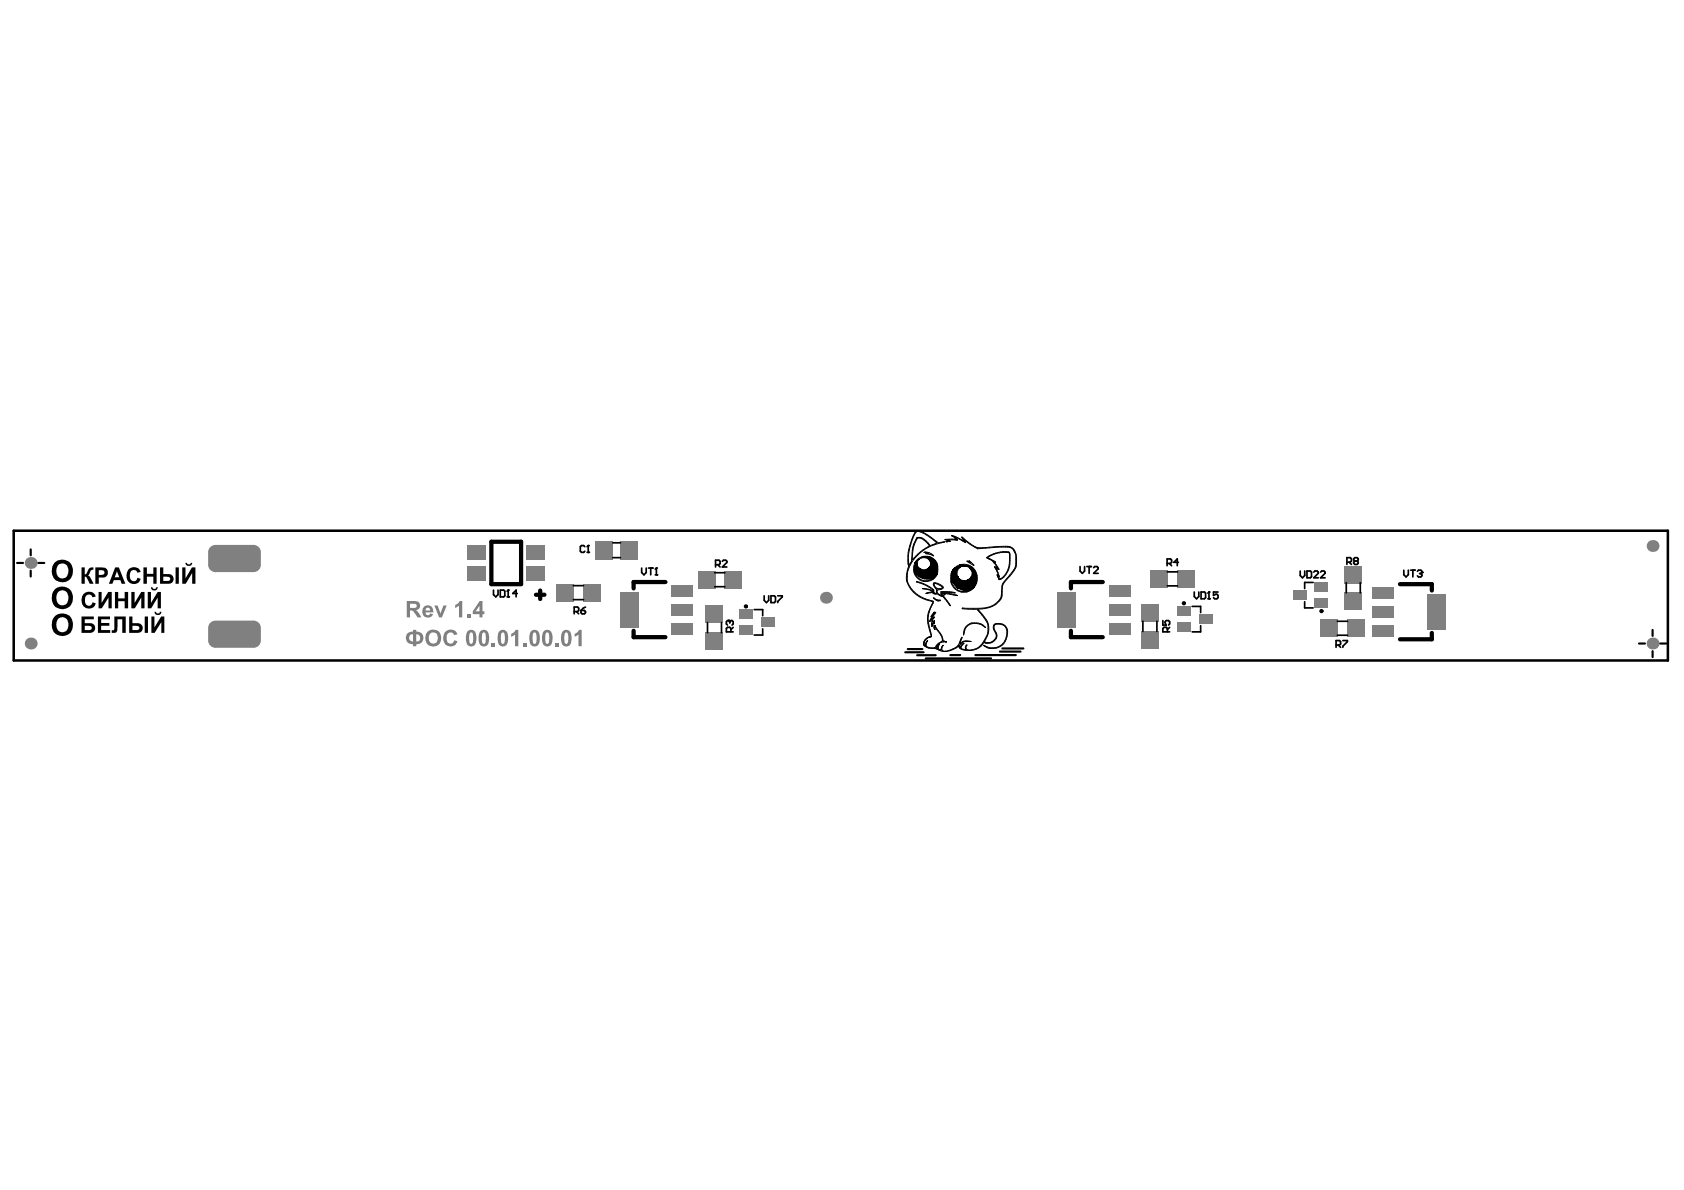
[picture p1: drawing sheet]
<svg xmlns="http://www.w3.org/2000/svg" width="297mm" height="210mm" viewBox="0 0 297 210" stroke-linecap="round" stroke-linejoin="round" font-family="sans-serif">
<path d="M2.4 93.6h291.8v22.9h-291.8z" fill="none" stroke="#000" stroke-width=".45"/>
<g fill="#808080">
<path d="M76.6 106.8h.6l.5 1.4 .5-1.4h.6l-.8 2.1h-.5z"/>
<path d="M80.3 106.7l.6-.3 .2-.4h.4v2.9h-.5v-2.1l-.7 .4z"/>
<path d="M82.5 108.3h.5v.6h-.5z"/>
<path d="M78.4 111.6a1.27 1.27 0 0 1 1.2-.5 1.27 1.27 0 0 1 1.1 .8l-.6 .1a.7 .7 0 0 0-.9-.4 .7 .7 0 0 0-.4 .9v.1a.72 .72 0 0 0 .8 .9l.3-.2 .2-.4 .6 .2v.1a1.34 1.34 0 0 1-1.8 .7 1.34 1.34 0 0 1-.6-1.8z"/>
<path d="M86.8 113.4h.5v.6h-.5z"/>
<path d="M90.2 111.8l.4-.2 .4-.5h.4v2.9h-.5v-2.1l-.7 .4z"/>
<path d="M92.4 113.4h.5v.6h-.5z"/>
<path d="M98 113.4h.5v.6h-.5z"/>
<path d="M101.4 111.8l.4-.2 .3-.5h.5v2.9h-.6v-2.1l-.6 .4z"/>
<path d="M71.8 106h1.2a.83 .83 0 0 1 1.1 .7 .83 .83 0 0 1-.7 .9l.4 .4 .5 .9h-.6l-.7-1-.4-.2h-.3v1.2h-.5zM72.3 106.5v.7h.7a.38 .38 0 0 0 .5-.4 .55 .55 0 0 0-.7-.3z"/>
<path d="M74.8 107l.4-.2a.99 .99 0 0 1 1.2 1.2h-1.3a.41 .41 0 0 0 .3 .5 .41 .41 0 0 0 .5-.3l.5 .1a1.04 1.04 0 0 1-1.5 .4 1.04 1.04 0 0 1-.2-1.5zM75.2 107.3l-.1 .4h.8a.46 .46 0 0 0-.5-.5z"/>
<path d="M84.6 106h.5v1.8h.3v.5h-.3v.6h-.5v-.6h-1.2v-.5zM84.6 106.8l-.7 1h.7z"/>
<path d="M71.8 111.8l.4-.3 .7-.1v-.3h.5v.3h.3a1.11 1.11 0 0 1 1 1.3 1.11 1.11 0 0 1-1.3 .9v.4h-.5v-.4h-.2a1.12 1.12 0 0 1-1-.6 1.12 1.12 0 0 1 .1-1.2zM73.4 111.9l.1 1.3a.65 .65 0 0 0 .6-.7 .65 .65 0 0 0-.7-.6zM72.3 112.1a.69 .69 0 0 0-.1 .7 .69 .69 0 0 0 .7 .4v-1.3z"/>
<path d="M75.4 111.5l.5-.4a1.46 1.46 0 0 1 1.7 .5 1.46 1.46 0 0 1 0 1.7 1.42 1.42 0 0 1-1.8 .6 1.42 1.42 0 0 1-.7-1.8zM75.8 111.9l-.2 .8a.84 .84 0 0 0 .9 .8 1.03 1.03 0 0 0 .7-.9 1.03 1.03 0 0 0-.7-1h-.5z"/>
<path d="M82.4 111.4l.5-.3h.3a1.15 1.15 0 0 1 .8 1.3v.5a.91 .91 0 0 1-.9 1.1 .91 .91 0 0 1-.9-1v-1zM82.9 111.6l-.2 .6 .1 .8a.47 .47 0 0 0 .3 .6l.2-.1 .1-.3v-1.1a.35 .35 0 0 0-.1-.5 .35 .35 0 0 0-.4 0z"/>
<path d="M84.7 111.4l.4-.3 .7 .1a2.07 2.07 0 0 1 0 2.8h-.1a.94 .94 0 0 1-1.3-1.2v-.6zM85.1 111.7l-.1 .5 .1 1.1a.33 .33 0 0 0 .4 .3 .33 .33 0 0 0 .2-.5v-.8a.53 .53 0 0 0-.4-.7z"/>
<path d="M88 111.4l.5-.3h.3a1.15 1.15 0 0 1 .8 1.3v.5a.91 .91 0 0 1-.9 1.1 .91 .91 0 0 1-.9-1v-1zM88.5 111.6l-.2 .7 .1 .7a.47 .47 0 0 0 .2 .6l.3-.1 .1-.3v-1.1a.35 .35 0 0 0-.1-.5 .35 .35 0 0 0-.4 0z"/>
<path d="M93.6 111.4l.5-.3h.3a1.15 1.15 0 0 1 .8 1.3v.5a.91 .91 0 0 1-.9 1.1 .91 .91 0 0 1-.9-1v-1zM94.1 111.6l-.2 .7 .1 .7a.47 .47 0 0 0 .2 .6l.3-.1 .1-.3v-1.1a.35 .35 0 0 0-.1-.5 .35 .35 0 0 0-.4 0z"/>
<path d="M95.9 111.4l.4-.3 .6 .1a2.07 2.07 0 0 1 0 2.8 .94 .94 0 0 1-1.3-1.2v-.6zM96.3 111.7l-.1 .5 .1 1.1a.33 .33 0 0 0 .4 .3 .33 .33 0 0 0 .2-.5v-.8a.53 .53 0 0 0-.4-.7z"/>
<path d="M99.2 111.4l.5-.3h.3a1.15 1.15 0 0 1 .8 1.3v.5a.91 .91 0 0 1-.9 1.1 .91 .91 0 0 1-.9-1v-1zM99.7 111.6l-.2 .7 .1 .7a.47 .47 0 0 0 .2 .6l.3-.1 .1-.3v-1.1a.35 .35 0 0 0-.1-.5 .35 .35 0 0 0-.4 0z"/>
<path d="M44.7 109.5v1.2zM44.7 109.5a1.27 1.27 0 0 1 1.3 1.2h-1.3z"/>
<path d="M36.7 110.7h1.3zM37 110l.6-.5h.4v1.2h-1.3z"/>
<path d="M38 113v1.3zM36.7 113h1.3v1.3a1.27 1.27 0 0 1-1.3-1.3z"/>
<path d="M44.7 113h1.3zM44.7 113h1.3a1.27 1.27 0 0 1-1.3 1.3z"/>
<path d="M44.7 96.1v1.3zM44.7 96.1a1.27 1.27 0 0 1 1.3 1.3h-1.3z"/>
<path d="M36.7 97.4h1.3zM37 96.6l.6-.4 .4-.1v1.3h-1.3z"/>
<path d="M38 99.6v1.3zM36.7 99.6h1.3v1.3a1.27 1.27 0 0 1-1.3-1.3z"/>
<path d="M44.7 99.6h1.3zM44.7 99.6h1.3a1.27 1.27 0 0 1-1.3 1.3z"/>
<circle cx="5.4" cy="113.5" r="1.05"/>
<circle cx="291.5" cy="113.5" r="1.05"/>
<circle cx="5.4" cy="99.3" r="1.05"/>
<circle cx="291.5" cy="96.3" r="1.05"/>
<circle cx="145.7" cy="105.4" r="1.05"/>
</g>
<g fill="#808080">
<path d="M134.2 108.9h2.4v1.7h-2.4z" fill-rule="evenodd"/>
<path d="M231.9 105.6h2.4v1.6h-2.4z" fill-rule="evenodd"/>
<path d="M231.9 102.7h2.4v1.7h-2.4z" fill-rule="evenodd"/>
<path d="M118.5 109.8h3.7v2.1h-3.7z" fill-rule="evenodd"/>
<path d="M118.5 106.5h3.7v2.1h-3.7z" fill-rule="evenodd"/>
<path d="M130.4 110.4h2.4v1.6h-2.4z" fill-rule="evenodd"/>
<path d="M130.4 107.5h2.4v1.7h-2.4z" fill-rule="evenodd"/>
<path d="M228.1 104.2h2.4v1.6h-2.4z" fill-rule="evenodd"/>
<path d="M82.4 96.2h3.3v2.5h-3.3z" fill-rule="evenodd"/>
<path d="M82.4 99.9h3.3v2.5h-3.3z" fill-rule="evenodd"/>
<path d="M92.9 96.2h3.3v2.5h-3.3z" fill-rule="evenodd"/>
<path d="M92.9 99.9h3.3v2.5h-3.3z" fill-rule="evenodd"/>
<path d="M105 95.4h3.1v3.3h-3.1z" fill-rule="evenodd"/>
<path d="M124.5 111.5h3.1v3.1h-3.1z" fill-rule="evenodd"/>
<path d="M124.5 106.9h3.1v3h-3.1z" fill-rule="evenodd"/>
<path d="M127.7 100.7h3.1v3.1h-3.1z" fill-rule="evenodd"/>
<path d="M201.3 111.3h3.1v3h-3.1z" fill-rule="evenodd"/>
<path d="M201.3 106.6h3.1v3.1h-3.1z" fill-rule="evenodd"/>
<path d="M202.9 100.6h3.1v3h-3.1z" fill-rule="evenodd"/>
<path d="M211.4 108.4h2.4v1.6h-2.4z" fill-rule="evenodd"/>
<path d="M237.6 109.3h3.1v3.1h-3.1z" fill-rule="evenodd"/>
<path d="M232.9 109.3h3.1v3.1h-3.1z" fill-rule="evenodd"/>
<path d="M237.2 99.8h3v3.1h-3z" fill-rule="evenodd"/>
<path d="M251.7 104.8h3.3v6.2h-3.3z" fill-rule="evenodd"/>
<path d="M102.8 103h3.1v3.1h-3.1z" fill-rule="evenodd"/>
<path d="M118.5 103.1h3.7v2.1h-3.7z" fill-rule="evenodd"/>
<path d="M186.5 104.4h3.3v6.3h-3.3z" fill-rule="evenodd"/>
<path d="M237.2 104.5h3v3h-3z" fill-rule="evenodd"/>
<path d="M207.6 109.8h2.4v1.7h-2.4z" fill-rule="evenodd"/>
<path d="M195.6 109.8h3.8v2.1h-3.8z" fill-rule="evenodd"/>
<path d="M207.6 107h2.4v1.6h-2.4z" fill-rule="evenodd"/>
<path d="M195.6 106.5h3.8v2.1h-3.8z" fill-rule="evenodd"/>
<path d="M242.1 110.2h3.7v2.1h-3.7z" fill-rule="evenodd"/>
<path d="M242.1 106.9h3.7v2.1h-3.7z" fill-rule="evenodd"/>
<path d="M242.1 103.5h3.7v2.1h-3.7z" fill-rule="evenodd"/>
<path d="M36.7 110.7l1.3-1.2h6.7l1.3 1.2v2.3l-1.3 1.3h-6.7l-1.3-1.3z" fill-rule="evenodd"/>
<path d="M36.7 97.4l1.3-1.3h6.7l1.3 1.3v2.2l-1.3 1.3h-6.7l-1.3-1.3z" fill-rule="evenodd"/>
<path d="M109.5 95.4h3v3.3h-3z" fill-rule="evenodd"/>
<path d="M123.1 100.7h3.1v3.1h-3.1z" fill-rule="evenodd"/>
<path d="M207.6 100.6h3.1v3h-3.1z" fill-rule="evenodd"/>
<path d="M98.2 103h3v3.1h-3z" fill-rule="evenodd"/>
<path d="M109.4 104.4h3.3v6.3h-3.3z" fill-rule="evenodd"/>
<path d="M195.6 103.1h3.8v2.1h-3.8z" fill-rule="evenodd"/>
</g>
<g fill="none" stroke="#000" stroke-width=".38">
<path d="M3 99.3h1.1M5.4 96.9v1.1M6.8 99.3h1M5.4 100.6v1.1M159.7 115.1h3.2M160.1 114.5h2.6M161.8 115.6h3.2M163.3 116.1h11.5M167.6 115.5h1.8M172 115.5h7.2M176.4 114.9h3.6M176.8 114.4h3.7"/>
<path d="M289.1 113.5h1.1M291.5 111.1v1.1M291.5 114.9v1M292.8 113.5h1.1"/>
</g>
<path d="M86.7 95.6h5.2v7.4h-5.2zM94.5 104.9h1.5M95.3 104.2v1.5M111.8 111.3v1.1h5.6M117.4 102.7h-5.6v1.1M188.9 111.3v1.1h5.6M194.5 102.7h-5.6v1.1M246.9 103h5.7v1.2M252.6 111.6v1.2h-5.7" fill="none" stroke="#000" stroke-width=".75"/>
<g fill="none" stroke="#000" stroke-width=".3">
<path d="M103.2 96.4l-.2-.2h-.4l-.2 .2v.8l.2 .2h.4l.2-.2M103.6 97.4h.4M103.8 96.2h.1M103.8 96.2v1.2M103.8 96.2l-.2 .2M108.1 98.4h1.3M108.1 95.7h1.3M126.2 99.6h.6l.2-.2v-.4l-.2-.2h-.6v1.2M126.6 99.6l.4 .4M127.4 99l.2-.2h.4l.2 .2v.2l-.8 .8h.8M190.5 99.9v.8l.4 .4 .4-.4v-.8M191.7 99.9h.8"/>
<path d="M192.1 99.9v1.2M205.9 99.4h.6l.2-.2v-.4l-.2-.2h-.6v1.2M206.3 99.4l.4 .4M207.9 99.2h-.8l.6-.6v1.2M237.6 99.2h.6l.2-.2v-.4l-.2-.2h-.6v1.2M238 99.2l.4 .4M239 99l-.2-.2v-.2l.2-.2h.4l.2 .2v.2l-.2 .2M239 99l-.2 .2v.2l.2 .2h.4l.2-.2v-.2l-.2-.2M239 99h.4M87 104.1v.8l.4 .4 .4-.4v-.8M88.2 104.1h.6l.2 .2v.8l-.2 .2h-.6zM89.4 105.3h.4"/>
<path d="M89.6 104.1h.1M89.6 104.1v1.2M89.6 104.1l-.2 .2M91.2 104.7h-.8l.6-.6v1.2M101.1 105.8h1.8M101.1 103.3h1.8M101.3 107.9h.6l.2-.2v-.4l-.2-.2h-.6v1.2M101.7 107.9l.4 .4M102.5 107.7h.6l.2 .2v.2l-.2 .2h-.4l-.2-.2zM103.3 107.1l-.8 .6M113.2 100.2v.8l.4 .4 .4-.4v-.8M114.4 100.2h.8"/>
<path d="M114.8 100.2v1.2M115.6 101.4h.4M115.8 100.2h.1M115.8 100.2v1.2M115.8 100.2l-.2 .2M124.8 109.8v1.8M126.1 103.5h1.8M126.1 101h1.8M127.3 109.8v1.8M128.5 109.5h.1M128.5 109.5h-.2l-.2 .2v.4l.2 .2M128.5 109.5l.2 .2"/>
<path d="M128.7 109.7l.2-.2h.2l.2 .2v.4l-.2 .2M128.7 109.7v.2M128.9 111.5v-.6l-.2-.2h-.4l-.2 .2v.6h1.2M129.3 110.7l-.4 .4M133 107.5h1.5v1.1M134.5 110.9v1.1h-1.5M134.8 105.1v.8l.4 .4 .4-.4v-.8M136 105.1h.6l.2 .2v.8l-.2 .2h-.6zM137.2 105.1h.8v.2l-.8 .8v.2M192.9 100.1l.2-.2h.4l.2 .2v.2l-.8 .8h.8M201.6 109.6v1.8M204.1 109.6v1.8"/>
<path d="M205.1 109.5v.8h.6l-.2-.4v-.2l.2-.2h.4l.2 .2v.4l-.2 .2M205.9 103.3h1.8M205.9 100.9h1.8M205.9 111.5v-.6l-.2-.2h-.4l-.2 .2v.6h1.2M206.3 110.7l-.4 .4M210.3 107h1.5v1.1M210.7 104.4v.8l.4 .4 .4-.4v-.8M211.8 110.4v1.1h-1.5M211.9 104.4h.6l.2 .2v.8l-.2 .2h-.6zM213.1 105.6h.4M213.3 104.4h.1M213.3 104.4v1.2"/>
<path d="M213.3 104.4l-.2 .2M214.8 104.4h-.8v.6l.4-.2h.2l.2 .2v.4l-.2 .2h-.4l-.2-.2M229.3 100.7v.8l.4 .4 .4-.4v-.8M230.1 106.1v1.1h1.5M230.5 100.7h.6l.2 .2v.8l-.2 .2h-.6zM231.6 102.7h-1.5v1.1M231.7 100.9l.2-.2h.4l.2 .2v.2l-.8 .8h.8M232.9 100.9l.2-.2h.4l.2 .2v.2l-.8 .8h.8M235.7 113.8h.6l.2-.2v-.4l-.2-.2h-.6v1.2M235.9 112.1h1.8M235.9 109.6h1.8M236.1 113.8l.4 .4"/>
<path d="M236.9 113h.8v.2l-.8 .8v.2M237.5 102.8v1.8M239.9 102.8v1.8M247.6 100.6v.8l.4 .4 .4-.4v-.8M248.8 100.6h.8M249.2 100.6v1.2M250 100.8l.2-.2h.4l.2 .2v.2M250.4 101.2h.2M250.6 101.2l.2 .2v.2l-.2 .2h-.4l-.2-.2M250.8 101h.1M250.8 101l-.2 .2"/>
</g>
<g fill="none" stroke="#000" stroke-width=".18">
<path d="M160.4 99.6v.1M161.5 93.9l.2-.1a5.6 5.6 0 0 1 3.4 1.9v.2l-1.1 .3a2.27 2.27 0 0 0-2.3-1.4l-.2 .5a9.2 9.2 0 0 0-.7 3.8l-.4 .6a8.8 8.8 0 0 1 1.1-5.8zM161.8 98.7a2.19 2.19 0 0 1 2.7-.3 2.19 2.19 0 0 1 .9 2.6 2.21 2.21 0 0 1-3.2 1.3 2.21 2.21 0 0 1-.6-3.3zM161.8 94.9a1.27 1.27 0 0 1 1.5 .6l.6 .8-1.4 .9-1.5 1.5-.1-.1a6.1 6.1 0 0 1 .9-3.7zM162.3 93.7l1.2 .6 1.5 1a.76 .76 0 0 0 1.1 .3h.4M162.3 93.7h-.2a.9 .9 0 0 0-1 .8 10.3 10.3 0 0 0-.9 5.6l-.1 .4a3.7 3.7 0 0 0 1.7 4.5 7.2 7.2 0 0 0 2.9 1.1M163 98.4a1.11 1.11 0 0 0-1.2 1.4 1.11 1.11 0 0 0 1.8 .5 1.06 1.06 0 0 0 .5-1.2 1.06 1.06 0 0 0-1.1-.7M163 97.4v.1M163 97.5l.7 .1M163 97.4h.1M163 97.4a1.9 1.9 0 0 1 1.7 .6M163.3 97.7l1.4 .3"/>
<path d="M163.3 97.7h.1M163.7 97.6h-.4M163.7 97.6h.1M163.9 96.2v.1M164.7 98h.1M166.5 95.6h.1a7.6 7.6 0 0 0-6.5 5.5 4 4 0 0 0 2.4 4.2l2.1 .8M166.7 95.2h.1M166.7 95.2l.9 .3M166.7 95.2h2M166.9 95.5h.1M166.9 95.5l.2 .1M166.9 95.5h.2"/>
<path d="M167.1 95.5v.1M167.6 95.5h.1M167.9 94.4v.1M167.9 94.4l.6 .3-.4-.1zM168.3 94.8h.1M168.3 94.8l.3 .2M168.3 94.8l.2 .2M168.6 95h-.1M168.7 94.7l1.4 .9zM168.7 95.1v.1M168.7 95.1h.1M168.7 95v.1"/>
<path d="M168.7 95h.1M168.7 95l.2 .3h-1.8l.5 .2M170 95.2l.3 .5-.6-1 .8 .7a4.2 4.2 0 0 0 2.1 1.2l3.8-.2a2.69 2.69 0 0 1 2.4 .5 3.9 3.9 0 0 1-1 5 2.78 2.78 0 0 0-1 2.8 2.85 2.85 0 0 1-2.7 2.6 11.8 11.8 0 0 1-4.4 0M170 95.2h.1M170 95.1l1.8 1.3a1.49 1.49 0 0 0 1.6 .3l1.9-.1a7.9 7.9 0 0 1 3.2 .1l.5 .9a1.75 1.75 0 0 1 .2 1.3 2.86 2.86 0 0 1-1.1 2.5l-.2 .3a3.5 3.5 0 0 0-1.3 3.3l-.3 .7-.9 .9M170.1 95.6h-.1M170.6 99l.5 .2-.2-.2h.1l.8 .7zM170.9 98.9v.1M174.1 98.4l.2 .1a3.7 3.7 0 0 1 1.8 2h.1M174.1 98.3v.1M174.2 98.3h-.1M174.2 98.3h.1"/>
<path d="M174.2 98.3l1.4 .9M175.4 100l.4 .2h-.1l.3 .9zM175.4 99.2h.1M175.4 99.2l-.1-.1 .9 1.3M175.6 99.2h-.1M161.4 101.2h.1M161.5 101.2a2.91 2.91 0 0 0 3 .8 2.01 2.01 0 0 1-3-.8zM161.7 102.6h.1M161.7 102.6l.1 .1a8.2 8.2 0 0 1 2.9 1.4M161.7 102.6a6 6 0 0 1 3 1.5M162.7 103.8l2 .5M162.7 103.8h.1"/>
<path d="M162.7 103.8l1.1 .1 .9 .4M163.2 113.9h.1M163.6 113l-.3 .3-.1 .6M163.6 113h.1M163.9 112.4h.1M164.2 109.3h.1M164.3 112.3h-.4M164.3 112.3h.1M164.3 112.3l-.4 .1M164.3 109.9h.1M164.4 109.9v.2M164.4 110.1h.1"/>
<path d="M164.5 109.4l-.1 .3zM164.5 108.5h.1M164.5 108.7h.1M164.6 106.3h.1M164.6 106.3l-.1 .1a5.3 5.3 0 0 0-.4 5.1l.2 .6v-.2a6 6 0 0 1-.2-4.5l.5-1M164.6 108.5h-.1M164.6 106.3v.1M164.6 106.1h.1M164.6 102.9l.1 .5a1 1 0 0 1 .4 1.3M164.7 108.3l-.1 .2M164.7 102.9h-.1M164.7 102.9a1.57 1.57 0 0 1 1.7 .8l-.6 .3a.42 .42 0 0 0-.5 .3 .42 .42 0 0 0 .3 .5l.5 .2"/>
<path d="M164.7 108.3l-.2 .2M164.7 108.3h.1M164.7 109.8l-.3 .7-.1-.6M164.7 108.2h.1M164.7 104.1h.1M164.7 104.3h.1M164.7 109.8v.1M164.7 105.5h.1M164.7 105.5l.5 .3 .7 .1a.9 .9 0 0 1-1.2-.4zM164.7 108.1v.1M164.7 108.1h.1M164.7 108.8h.1"/>
<path d="M164.7 108.8l-.5 .5M164.8 108.8l-.2 .3-.6 .5 .5-.9-.3 .6M164.8 110.4l.1 .6-.1-.2zM164.8 102.9a1.73 1.73 0 0 1 1.4 .8 .9 .9 0 0 1-.9 .1 .9 .9 0 0 1-.5-.9zM164.8 109.5l-.4 .6M164.8 110.3v.1M164.8 110.3h.1M164.8 108l-.1 .1a.64 .64 0 0 0-.4 .7l.2-.1M164.8 109.5h.1M164.8 108h.1M164.8 108l-.1 .1M164.8 109.5v.5l-.1-.1"/>
<path d="M164.9 110.3l.1 .4a3.7 3.7 0 0 1 1.2 2.4l-.1 .1a2.32 2.32 0 0 0-1.2 1h-.1a1.15 1.15 0 0 1-1.4-.4l.2-.8M164.9 110.3h.1M164.9 110.3l.2 .4a4.8 4.8 0 0 1 1.3 2.4h.3M165 108l-.3 .2M165 108h.1M165 108l-.5 .7M165.1 104.7l-.3-.1-.2-.1h.2l-.2-.1-1.3 .3 .3-.1a1.49 1.49 0 0 1 1.4 .2h.4l.7 .4a2.73 2.73 0 0 1 1.2 1.3l.3 .3-1.2-1.7 .3-.4M165.1 104.7h.1M165.9 104.4h1.6l.9 .2zM166 104.7l.1 .3M166 104.7h.1M166 104.7l.3 .3 .4-.3"/>
<path d="M166.1 105h.1M166.2 104.6h.1M166.2 104.6l1.3 .1 1.4 .3zM166.4 113.8l-.1 .1M166.6 113.2a1.41 1.41 0 0 0-1.4 1.1l.2 .1v-.4l.3-.4-.1 .2a.47 .47 0 0 0-.1 .5 .47 .47 0 0 0 .5 .3l.4-.8M166.7 113.1l-.1 .1M166.7 104.7h.1M166.8 113.2h.2M166.8 113.2h.1M166.9 113.2h.1M167.8 102.5l.2 .2a3.4 3.4 0 0 0 2.5 1.6 2.21 2.21 0 0 1-2.7-1.8zM168.3 100.3a2.4 2.4 0 0 1 3.5 .1 2.4 2.4 0 0 1-.4 3.5 2.4 2.4 0 0 1-3.4-.6 2.82 2.82 0 0 1 .3-3z"/>
<path d="M169.3 113.4v.1M169.4 114.3h.1M169.4 113.2l.3-.8-.1 .2a2.63 2.63 0 0 1-2.4 2.2 .67 .67 0 0 1-1.1-.3l.2-.6M169.4 113.2l-.1 .2M169.7 107.3h.1M169.9 111.9v.1M170 112h.1M170 114.5l.4 .1M170 113.5l-.4 .2-.2 .6M170 113.5h.1M170 113.5a.82 .82 0 0 0-.4 .9l.4 .1M170.1 110.9l-.2 1"/>
<path d="M170.4 114.6h.1M170.5 113.8a.55 .55 0 0 0-.1 .8M170.5 113.8h.1M170.5 113.8a.53 .53 0 0 0 0 .7 .53 .53 0 0 0 .6 .2l.9-.2 .6-.3M170.6 102.7a.66 .66 0 0 1 1.1 .2 .66 .66 0 0 1-.7 .9 .66 .66 0 0 1-.5-1zM171.3 113.2h-.1a1.66 1.66 0 0 0-1.8 .5 .36 .36 0 0 0 0 .6M171.3 113.2h.1M171.3 113.2a1.92 1.92 0 0 0-2 .3M172.5 107.6h.1M172.5 107.6h.1a4.4 4.4 0 0 1 1.8 3.9l-.7 1.6a1.12 1.12 0 0 0 1.7-.3l.3-.5v-.5a1.26 1.26 0 0 1-.3-1.7 1.61 1.61 0 0 1 1.9 .3 1.61 1.61 0 0 1 .3 1.9 2.58 2.58 0 0 1-4.1 1.5l.3 .1a2.53 2.53 0 0 0 3.1-.4 2.53 2.53 0 0 0 .3-3.1 1.37 1.37 0 0 0-1.9 0l.1 .7a1.46 1.46 0 0 1 0 1.9 1.46 1.46 0 0 1-1.8 .3 3.2 3.2 0 0 1-4.4 .9l-.1-.3-.1 .1a3.3 3.3 0 0 1-4.1 .4h-.5a1.39 1.39 0 0 1-1.5-.8l.3-.8 .6-.4-.8 .8v.5l.2 .2M172.5 107.6l.3 .4a3.9 3.9 0 0 1 1.5 2.9 4.6 4.6 0 0 1-1.7 3.3M173.8 110.7a2.29 2.29 0 0 0-3.6 .3l-.2 1"/>
<path d="M173.8 110.7a2.39 2.39 0 0 0-3.5-.1l-.2 .3M173.8 110.7h.1M175.4 106.6a8.8 8.8 0 0 1-4.8 .7h-.9M175.6 100.2h.1M175.6 100.1l.1 .1M175.9 101.4l.2 .4M175.9 101.4h.1M176.1 101.3h.1M176.1 101.3v.4l-.2-.3M176.1 101.2l.1 .6M176.1 101.8h.1M176.1 102l.1 .2"/>
<path d="M176.1 102h.1M176.1 102h.1a.39 .39 0 0 0 .6-.1 4.9 4.9 0 0 0 1.2-4.4l-.5-.1a6.4 6.4 0 0 0-3.2 .8 4.9 4.9 0 0 1 3.7-.8l.1 .4a4.3 4.3 0 0 1-1.6 4.4h-.3M176.2 100.4v.1M176.2 101.8h-.1M176.2 102.2h.1M176.2 101.8h.1"/>
<circle cx="162.9" cy="101.2" r=".43"/>
<circle cx="164.4" cy="101" r=".67"/>
<circle cx="169.5" cy="103" r=".52"/>
<circle cx="170.1" cy="101.1" r="1.31"/>
</g>
<g fill="#000">
<path d="M161.3 99.6h.1v.3h-.1z" fill-rule="evenodd"/>
<path d="M161.4 99.2h.4v.2h-.4z" fill-rule="evenodd"/>
<path d="M161.5 99h.3v.2h-.3z" fill-rule="evenodd"/>
<path d="M161.6 98.8h.4v.1h-.4z" fill-rule="evenodd"/>
<path d="M161.7 98.9h.1v.1h-.1z" fill-rule="evenodd"/>
<path d="M161.8 98.7l.1 .1z" fill-rule="evenodd"/>
<path d="M161.9 98.6h.1v.2h-.1z" fill-rule="evenodd"/>
<path d="M162 98.6h.2v.1h-.2z" fill-rule="evenodd"/>
<path d="M162.3 98.4h.2z" fill-rule="evenodd"/>
<path d="M162.4 98.3h.2v.1h-.2z" fill-rule="evenodd"/>
<path d="M162.5 98.3h.3v.1h-.3z" fill-rule="evenodd"/>
<path d="M162.7 98.2l.2 .1z" fill-rule="evenodd"/>
<path d="M162.8 98.2h.3v.1h-.3z" fill-rule="evenodd"/>
<path d="M162.8 98.2h.3z" fill-rule="evenodd"/>
<path d="M163.1 98.2h.6v.2h-.6z" fill-rule="evenodd"/>
<path d="M163.6 98.2h.4v.4h-.4z" fill-rule="evenodd"/>
<path d="M163.8 98.5h.3v.3h-.3z" fill-rule="evenodd"/>
<path d="M164 98.3h.3v.7h-.3z" fill-rule="evenodd"/>
<path d="M164.3 98.4l.1 .1z" fill-rule="evenodd"/>
<path d="M164.3 98.4h.3v.6h-.3z" fill-rule="evenodd"/>
<path d="M164.6 98.6h.2v.4h-.2z" fill-rule="evenodd"/>
<path d="M164.7 98.7h.3v.3h-.3z" fill-rule="evenodd"/>
<path d="M165.1 99.1h.2v.4h-.2z" fill-rule="evenodd"/>
<path d="M168.9 99.8h.9v.1h-.9z" fill-rule="evenodd"/>
<path d="M169.2 99.6h.7v.2h-.7z" fill-rule="evenodd"/>
<path d="M169.9 99.6h.9v.3h-.9z" fill-rule="evenodd"/>
<path d="M161.2 99.9h.1v.9h-.1z" fill-rule="evenodd"/>
<path d="M161.2 100.8l.1 .2z" fill-rule="evenodd"/>
<path d="M161.3 100.6h.8v.6h-.8z" fill-rule="evenodd"/>
<path d="M161.3 99.4h.6v1.4h-.6z" fill-rule="evenodd"/>
<path d="M161.6 101.1h.2v.2h-.2z" fill-rule="evenodd"/>
<path d="M161.7 101.1h.6v.4h-.6z" fill-rule="evenodd"/>
<path d="M161.8 100h.2v.1h-.2z" fill-rule="evenodd"/>
<path d="M161.9 100.1h.2v.3h-.2z" fill-rule="evenodd"/>
<path d="M161.9 100.4h.6v.6h-.6z" fill-rule="evenodd"/>
<path d="M161.9 101.5h.1z" fill-rule="evenodd"/>
<path d="M161.9 101.5h.4v.2h-.4z" fill-rule="evenodd"/>
<path d="M162 100.9h.3v.3h-.3z" fill-rule="evenodd"/>
<path d="M162.1 100.3h.2v.2h-.2z" fill-rule="evenodd"/>
<path d="M162.2 101.7h.1z" fill-rule="evenodd"/>
<path d="M162.3 101h.2v.8h-.2z" fill-rule="evenodd"/>
<path d="M162.4 100.7h2.7v.9h-2.7z" fill-rule="evenodd"/>
<path d="M162.4 101.8h.2v.1h-.2z" fill-rule="evenodd"/>
<path d="M162.5 100.5h.1v.4h-.1z" fill-rule="evenodd"/>
<path d="M162.5 101.5h.2v.4h-.2z" fill-rule="evenodd"/>
<path d="M162.6 100.5v.4z" fill-rule="evenodd"/>
<path d="M162.6 100.5h.8v.3h-.8z" fill-rule="evenodd"/>
<path d="M163.1 101.6l.2 .1z" fill-rule="evenodd"/>
<path d="M163.2 101.4h.2v.3h-.2z" fill-rule="evenodd"/>
<path d="M163.3 100.8v.1z" fill-rule="evenodd"/>
<path d="M163.3 102l.7 .1z" fill-rule="evenodd"/>
<path d="M163.3 100.4h.4v1h-.4z" fill-rule="evenodd"/>
<path d="M163.4 101.3h.5v.4h-.5z" fill-rule="evenodd"/>
<path d="M163.6 100.3h.2v.3h-.2z" fill-rule="evenodd"/>
<path d="M163.7 100.2h.2v.3h-.2z" fill-rule="evenodd"/>
<path d="M163.8 100.3h1.3v.7h-1.3z" fill-rule="evenodd"/>
<path d="M163.8 101.5h.3v.2h-.3z" fill-rule="evenodd"/>
<path d="M163.9 100.1l.1 .1z" fill-rule="evenodd"/>
<path d="M163.9 99.9h.3v.5h-.3z" fill-rule="evenodd"/>
<path d="M164.1 98.9h1v1.5h-1z" fill-rule="evenodd"/>
<path d="M164.7 101.6h.2v.3h-.2z" fill-rule="evenodd"/>
<path d="M164.8 101.5h.2v.3h-.2z" fill-rule="evenodd"/>
<path d="M164.8 100.4h.2v.1h-.2z" fill-rule="evenodd"/>
<path d="M164.9 101.3h.2v.3h-.2z" fill-rule="evenodd"/>
<path d="M164.9 99.5h.5v1.2h-.5z" fill-rule="evenodd"/>
<path d="M165 101.3h.2v.2h-.2z" fill-rule="evenodd"/>
<path d="M165.1 100.6h.3v.7h-.3z" fill-rule="evenodd"/>
<path d="M167.7 101.2h.2v1.3h-.2z" fill-rule="evenodd"/>
<path d="M167.8 101.1h1.1v1.6h-1.1z" fill-rule="evenodd"/>
<path d="M167.9 101v.1z" fill-rule="evenodd"/>
<path d="M167.9 100.7h.2v.4h-.2z" fill-rule="evenodd"/>
<path d="M168 100.5h.9v.6h-.9z" fill-rule="evenodd"/>
<path d="M168.1 102.7h.8v.2h-.8z" fill-rule="evenodd"/>
<path d="M168.2 100.3h.8v.3h-.8z" fill-rule="evenodd"/>
<path d="M168.2 102.9h.2v.1h-.2z" fill-rule="evenodd"/>
<path d="M168.3 102.9h.6v.2h-.6z" fill-rule="evenodd"/>
<path d="M168.4 100.1h.8v.2h-.8z" fill-rule="evenodd"/>
<path d="M168.4 103.1h.2v.1h-.2z" fill-rule="evenodd"/>
<path d="M168.5 103.1h.5v.3h-.5z" fill-rule="evenodd"/>
<path d="M168.6 99.9h.8v.2h-.8z" fill-rule="evenodd"/>
<path d="M168.7 103.4h.5v.2h-.5z" fill-rule="evenodd"/>
<path d="M168.7 102.5h1.2v1h-1.2z" fill-rule="evenodd"/>
<path d="M168.8 101.7h.2v1.1h-.2z" fill-rule="evenodd"/>
<path d="M168.9 103.5l.1 .1z" fill-rule="evenodd"/>
<path d="M168.9 103.5h1v.2h-1z" fill-rule="evenodd"/>
<path d="M169 102h.2v.6h-.2z" fill-rule="evenodd"/>
<path d="M169.2 102.1h.2v.4h-.2z" fill-rule="evenodd"/>
<path d="M169.2 103.7h.7v.2h-.7z" fill-rule="evenodd"/>
<path d="M169.4 102.3h.3v.2h-.3z" fill-rule="evenodd"/>
<path d="M169.5 103.9h.4v.1h-.4z" fill-rule="evenodd"/>
<path d="M169.5 103.4h.3v.2h-.3z" fill-rule="evenodd"/>
<path d="M169.6 102.4h1.1v.2h-1.1z" fill-rule="evenodd"/>
<path d="M169.8 103.2h.2v.9h-.2z" fill-rule="evenodd"/>
<path d="M169.9 102.6h.6v.3h-.6z" fill-rule="evenodd"/>
<path d="M170 102.8h.4v1.4h-.4z" fill-rule="evenodd"/>
<path d="M170.1 102.4h1.6v1.4h-1.6z" fill-rule="evenodd"/>
<path d="M170.4 103.6l.1 .1z" fill-rule="evenodd"/>
<path d="M170.4 103.6h.3v.8h-.3z" fill-rule="evenodd"/>
<path d="M170.7 103.8h.2v.5h-.2z" fill-rule="evenodd"/>
<path d="M170.7 102.2h.3v.3h-.3z" fill-rule="evenodd"/>
<path d="M170.8 99.7h.3v.3h-.3z" fill-rule="evenodd"/>
<path d="M170.9 103.9h.3v.3h-.3z" fill-rule="evenodd"/>
<path d="M171 102h.2v.5h-.2z" fill-rule="evenodd"/>
<path d="M171 100h.5v.2h-.5z" fill-rule="evenodd"/>
<path d="M171.1 99.9h.2v.1h-.2z" fill-rule="evenodd"/>
<path d="M171.1 103.8h.3v.3h-.3z" fill-rule="evenodd"/>
<path d="M171.1 101.8h.2v.7h-.2z" fill-rule="evenodd"/>
<path d="M171.2 100.2h.5v.3h-.5z" fill-rule="evenodd"/>
<path d="M171.3 101.6h.2v.9h-.2z" fill-rule="evenodd"/>
<path d="M171.3 100.5h.7v.2h-.7z" fill-rule="evenodd"/>
<path d="M171.4 103.8h.2v.1h-.2z" fill-rule="evenodd"/>
<path d="M171.4 100.7h.7v2h-.7z" fill-rule="evenodd"/>
<path d="M171.5 103.6h.2v.2h-.2z" fill-rule="evenodd"/>
<path d="M171.5 100.2h.1v.1h-.1z" fill-rule="evenodd"/>
<path d="M171.6 103.3h.3v.3h-.3z" fill-rule="evenodd"/>
<path d="M171.6 102.5h.6v.5h-.6z" fill-rule="evenodd"/>
<path d="M171.7 100.4h.1v.1h-.1z" fill-rule="evenodd"/>
<path d="M171.7 103h.4v.4h-.4z" fill-rule="evenodd"/>
<path d="M172.1 101h.1v1h-.1z" fill-rule="evenodd"/>
<path d="M172.1 101.9h.1v1.1h-.1z" fill-rule="evenodd"/>
<path d="M172.2 101.3h.1v1.4h-.1z" fill-rule="evenodd"/>
</g>
<path d="M162.7 101.8h2.1" fill="none" stroke="#000" stroke-width=".44"/>
<g fill="#000">
<path d="M14.4 100.1h.6v1.2l.3-.2 .2-.4a.79 .79 0 0 1 1-.6v.4h-.2a.94 .94 0 0 0-.6 .8l-.2 .2 .3 .1 .7 1.4h-.7l-.7-1.3h-.1v1.3h-.6zM14.7 104.8a1.29 1.29 0 0 1 2.2 .4l-.6 .2a.63 .63 0 0 0-.5-.5 .63 .63 0 0 0-.6 .2l-.2 .6a.73 .73 0 0 0 .3 1 .73 .73 0 0 0 .9-.2l.1-.3 .6 .2-.1 .2a1.31 1.31 0 0 1-1.7 .6 1.31 1.31 0 0 1-.7-1.6zM17.3 108.7h2.1v.5h-1.6v.7h1.5v.5h-1.5v.7h1.6v.5h-2.1zM17.4 104.4h.5v2l1.2-2h.6v2.9h-.6v-1.9l-1.1 1.9h-.6zM20.2 108.7h2v2.9h-.6v-2.4h-.9v1.5a.72 .72 0 0 1-.2 .8 .72 .72 0 0 1-.8 .1v-.4h.3l.2-.3zM20.3 104.4h.5v1.2h1.2v-1.2h.6v2.9h-.6v-1.3h-1.2v1.3h-.5zM23.2 104.4h.5v2l1.2-2h.6v2.9h-.6v-1.9l-1.1 1.9h-.6zM22.7 100.4l.1-.1a1.29 1.29 0 0 1 2 .6l-.6 .1a.71 .71 0 0 0-.9-.4 .71 .71 0 0 0-.4 .9 .74 .74 0 0 0 .3 .9 .74 .74 0 0 0 .9-.1l.1-.4 .6 .2v.1a1.32 1.32 0 0 1-1.8 .7 1.32 1.32 0 0 1-.6-1.8zM25.3 100.1h.6v1.1h1.1v-1.1h.6v2.9h-.6v-1.3h-1.1v1.3h-.6z"/>
<path d="M9.7 99.2l.5-.3a2 2 0 0 1 2.6 1.2 2 2 0 0 1-1.3 2.6 1.89 1.89 0 0 1-2.3-2.5l.1-.5zM10.2 99.7l-.1 .2a1.4 1.4 0 0 0 .9 2.2l.1-.1a1.42 1.42 0 0 0 .7-2.3h-.1a1.11 1.11 0 0 0-1.5 0z"/>
<path d="M9.7 104l.5-.4a1.98 1.98 0 0 1 2.6 1.3 1.98 1.98 0 0 1-1.3 2.5 1.88 1.88 0 0 1-2.3-2.4l.1-.5zM10.2 104.5l-.2 .3a2.09 2.09 0 0 0 .3 1.7 1.12 1.12 0 0 0 1.3 .1 1.12 1.12 0 0 0 .5-1.3 1.07 1.07 0 0 0-.7-1.1 1.07 1.07 0 0 0-1.2 .3z"/>
<path d="M9.7 108.7a1.96 1.96 0 0 1 2.5-.1 1.96 1.96 0 0 1 .5 2.4 1.9 1.9 0 0 1-2.4 1 1.9 1.9 0 0 1-1.1-2.4zM10.3 109.1l-.3 .4a2.04 2.04 0 0 0 .3 1.7 1.11 1.11 0 0 0 1.3 .1 1.11 1.11 0 0 0 .5-1.3 1.08 1.08 0 0 0-.6-1 1.08 1.08 0 0 0-1.2 .1z"/>
<path d="M14.4 108.7h2.1v.5h-1.5v.7h.8a.87 .87 0 0 1 1 .9 .87 .87 0 0 1-1 .8h-1.4zM15 110.4v.7h.6a.41 .41 0 0 0 .6-.3 .41 .41 0 0 0-.6-.4z"/>
<path d="M16.8 100.1h1.1a.91 .91 0 0 1 1.1 .7 .91 .91 0 0 1-.8 1.1h-.8v1.1h-.6zM17.4 100.6v.8h.3a.48 .48 0 0 0 .6-.1 .48 .48 0 0 0 .1-.5l-.3-.2z"/>
<path d="M20.3 100.1h.7l1.1 2.9h-.6l-.3-.7h-1.1l-.3 .7h-.6zM20.6 100.8l-.4 1h.8z"/>
<path d="M22.8 108.7h.6v1.2h.8a.87 .87 0 0 1 1 .9 .87 .87 0 0 1-1 .8h-1.4zM23.4 110.4v.7h.6a.42 .42 0 0 0 .6-.3 .42 .42 0 0 0-.6-.4zM25.5 108.7h.6v2.9h-.6z"/>
<path d="M26.1 104.4h.5v2l1.2-2h.6v2.9h-.6v-1.9l-1.1 1.9h-.6zM26.6 103.6h.3a.34 .34 0 0 0 .3 .3 .34 .34 0 0 0 .4-.3h.2a.61 .61 0 0 1-.6 .6 .61 .61 0 0 1-.6-.6z"/>
<path d="M26.7 108.7h.5v2l1.2-2h.6v2.9h-.5v-1.9l-1.2 1.9h-.6zM27.2 107.9h.3a.34 .34 0 0 0 .3 .3 .34 .34 0 0 0 .4-.3h.3a.61 .61 0 0 1-.7 .6 .61 .61 0 0 1-.6-.6z"/>
<path d="M28.2 100.1h.6v1.2h.8a.87 .87 0 0 1 1 .8 .87 .87 0 0 1-1 .9h-1.4zM28.8 101.7v.8h.8a.39 .39 0 0 0 .4-.5 .39 .39 0 0 0-.5-.3zM31 100.1h.5v2.9h-.5z"/>
<path d="M32.1 100.1h.6v1.9l1.2-1.9h.6v2.9h-.6v-1.9l-1.1 1.9h-.7zM32.7 99.3h.3a.33 .33 0 0 0 .3 .3 .33 .33 0 0 0 .3-.3h.3a.61 .61 0 0 1-.6 .5 .61 .61 0 0 1-.6-.5z"/>
</g>
<g fill="none" stroke="#000" stroke-width=".37">
<circle cx="131.6" cy="107" r=".19"/>
<circle cx="208.8" cy="106.4" r=".19"/>
<circle cx="233.1" cy="107.8" r=".19"/>
</g>
</svg>
